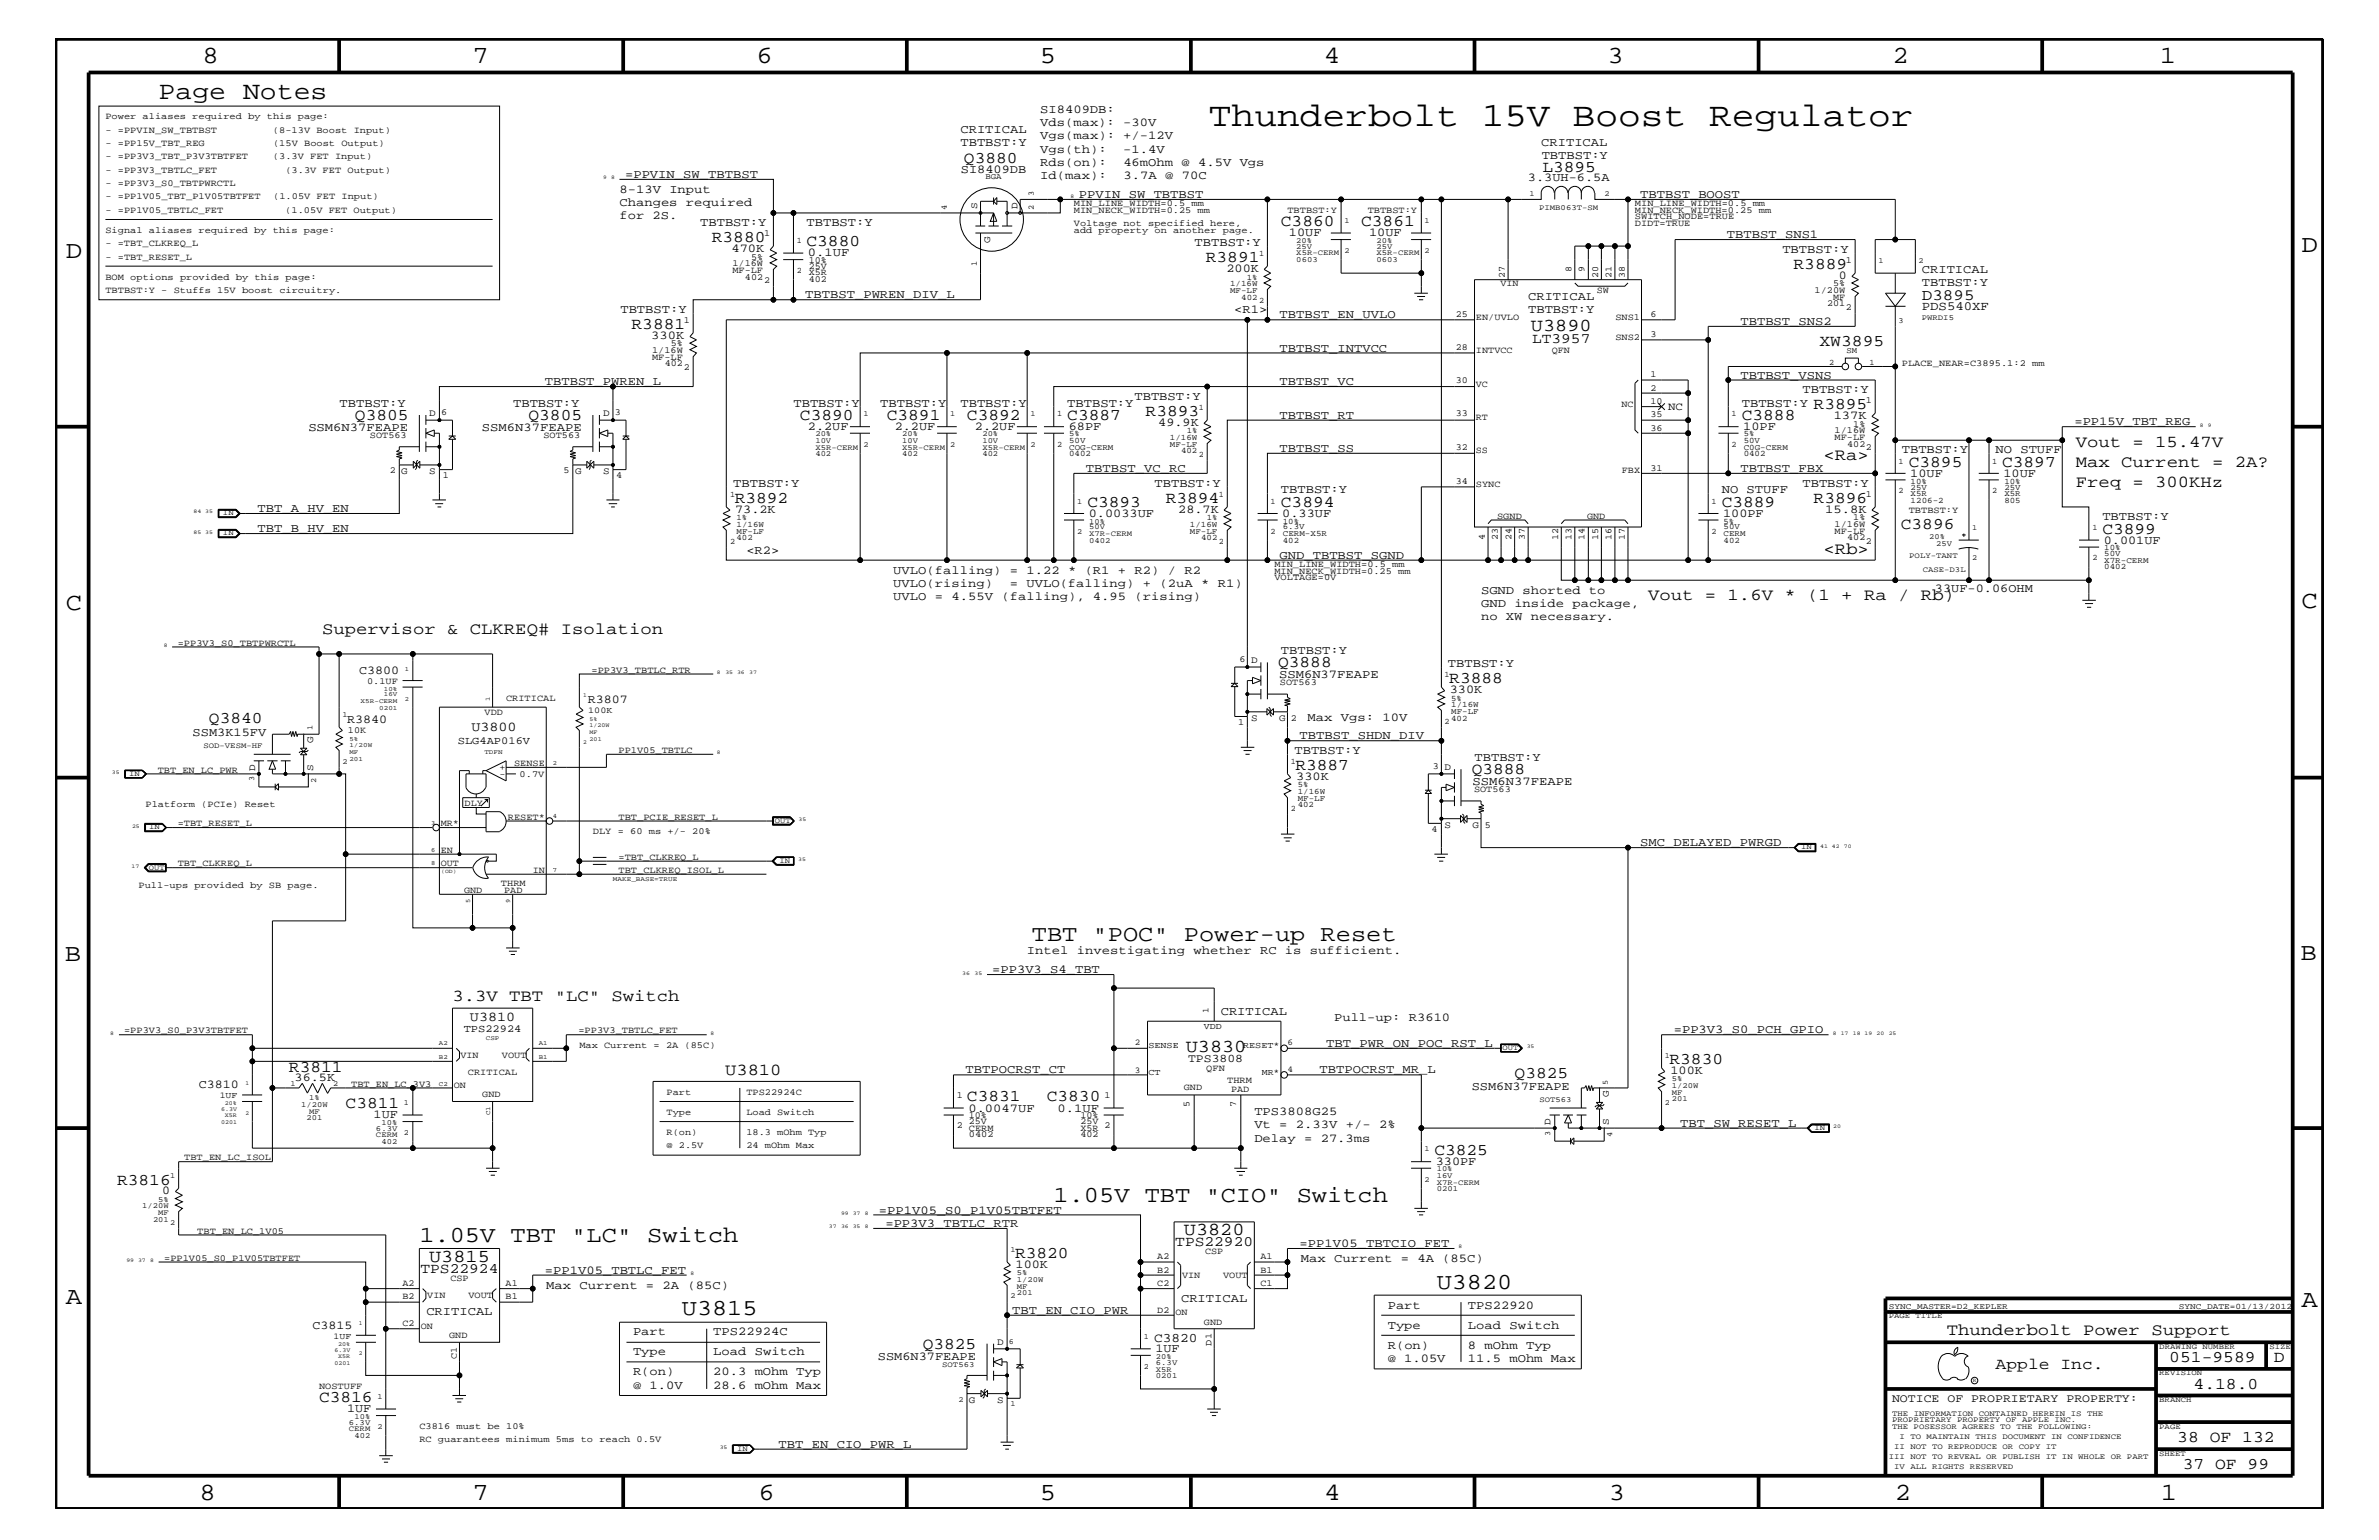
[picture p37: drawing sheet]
<svg xmlns="http://www.w3.org/2000/svg" width="432mm" height="279mm" viewBox="0 0 432 279" stroke-linecap="round" stroke-linejoin="round" font-family="sans-serif">
<defs><g id="words">
<text font-size="6.2" x="219.4" y="22.9">Thunderbolt 15V Boost Regulator</text>
<text font-size="4.6" x="28.8" y="18">Page Notes</text>
<g font-size="4.5">
<text x="36.7" y="11.5">8</text>
<text x="85.8" y="11.5">7</text>
<text x="137.3" y="11.5">6</text>
<text x="188.7" y="11.5">5</text>
<text x="240.3" y="11.5">4</text>
<text x="291.8" y="11.5">3</text>
<text x="343.5" y="11.5">2</text>
<text x="392" y="11.5">1</text>
<text x="11.9" y="46.8">D</text>
<text x="417.7" y="45.7">D</text>
<text x="11.9" y="110.6">C</text>
<text x="417.7" y="110.3">C</text>
<text x="11.8" y="174.3">B</text>
<text x="417.6" y="174.2">B</text>
<text x="11.9" y="236.7">A</text>
<text x="417.7" y="237.1">A</text>
<text x="36.2" y="272.1">8</text>
<text x="85.8" y="272.1">7</text>
<text x="137.7" y="272.1">6</text>
<text x="188.7" y="272.1">5</text>
<text x="240.4" y="272.1">4</text>
<text x="292" y="272.1">3</text>
<text x="343.9" y="272.1">2</text>
<text x="392.2" y="272.1">1</text>
</g>
<g font-size="4.1">
<text x="187.3" y="170.7">TBT &quot;POC&quot; Power-up Reset</text>
<text x="191.2" y="218">1.05V TBT &quot;CIO&quot; Switch</text>
<text x="76.1" y="225.3">1.05V TBT &quot;LC&quot; Switch</text>
<text x="260.8" y="233.8">U3820</text>
<text x="123.8" y="238.6">U3815</text>
</g>
<g font-size="3.3">
<text x="277.9" y="60">U3890</text>
<text x="215.2" y="190.8">U3830</text>
<text x="214.9" y="224.1">U3820</text>
<text x="77.9" y="229">U3815</text>
</g>
<g font-size="3">
<text x="175" y="29.5">Q3880</text>
<text x="280" y="31.2">L3895</text>
<text x="232.5" y="41">C3860</text>
<text x="247.1" y="41">C3861</text>
<text x="129.2" y="44">R3880</text>
<text x="146.4" y="44.6">C3880</text>
<text x="218.9" y="47.6">R3891</text>
<text x="325.5" y="48.8">R3889</text>
<text x="114.6" y="59.7">R3881</text>
<text x="330.2" y="62.8">XW3895</text>
<text x="64.4" y="76.2">Q3805</text>
<text x="95.9" y="76.2">Q3805</text>
<text x="145.2" y="76.2">C3890</text>
<text x="161" y="76.2">C3891</text>
<text x="175.5" y="76.2">C3892</text>
<text x="193.7" y="76.2">C3887</text>
<text x="207.9" y="75.5">R3893</text>
<text x="316.1" y="76.2">C3888</text>
<text x="329.2" y="74.3">R3895</text>
<text x="331" y="83.5">&lt;Ra&gt;</text>
<text x="376.8" y="81.1">Vout = 15.47V</text>
<text x="346.5" y="84.7">C3895</text>
<text x="363.4" y="84.7">C3897</text>
<text x="376.8" y="84.7">Max Current = 2A?</text>
<text x="376.8" y="88.3">Freq = 300KHz</text>
<text x="133.3" y="91.2">R3892</text>
<text x="197.4" y="92">C3893</text>
<text x="211.6" y="91.2">R3894</text>
<text x="232.5" y="92">C3894</text>
<text x="312.5" y="92">C3889</text>
<text x="329.2" y="91.2">R3896</text>
<text x="345" y="96">C3896</text>
<text x="331" y="100.4">&lt;Rb&gt;</text>
<text x="381.6" y="96.8">C3899</text>
<text x="299.1" y="108.9">Vout = 1.6V * (1 + Ra / Rb)</text>
<text x="58.5" y="115">Supervisor &amp; CLKREQ# Isolation</text>
<text x="232" y="121">Q3888</text>
<text x="263.1" y="124">R3888</text>
<text x="37.9" y="131.3">Q3840</text>
<text x="235.1" y="139.7">R3887</text>
<text x="267.1" y="140.4">Q3888</text>
<text x="82.1" y="181.6">3.3V TBT &quot;LC&quot; Switch</text>
<text x="52.5" y="194.4">R3811</text>
<text x="131.6" y="195">U3810</text>
<text x="274.9" y="195.5">Q3825</text>
<text x="303" y="193.1">R3830</text>
<text x="62.7" y="201">C3811</text>
<text x="175.5" y="199.8">C3831</text>
<text x="190" y="199.8">C3830</text>
<text x="260.3" y="209.6">C3825</text>
<text x="21.3" y="214.9">R3816</text>
<text x="184.2" y="228.2">R3820</text>
<text x="167.5" y="244.7">Q3825</text>
<text x="353.4" y="242.3">Thunderbolt Power Support</text>
<text x="362.2" y="248.4">Apple Inc.</text>
<text x="393.7" y="247.1">051-9589</text>
<text x="398.1" y="252">4.18.0</text>
<text x="412.7" y="247.1">D</text>
<text x="57.9" y="254.4">C3816</text>
<text x="395.2" y="261.6">38 OF 132</text>
<text x="396.2" y="266.6">37 OF 99</text>
</g>
<text font-size="2.9" x="348.8" y="54.4">D3895</text>
<g font-size="2.6">
<text x="278.1" y="62.3">LT3957</text>
<text x="213.3" y="226">TPS22920</text>
<text x="76.3" y="230.9">TPS22924</text>
</g>
<g font-size="2.5">
<text x="85.6" y="132.7">U3800</text>
<text x="85.3" y="185.3">U3810</text>
</g>
<text font-size="2.4" x="209.5" y="243.5">C3820</text>
<text font-size="2.3" x="348.8" y="56.3">PDS540XF</text>
<g font-size="2.2">
<text x="188.8" y="22.9">Vds(max): -30V</text>
<text x="188.8" y="20.4">SI8409DB:</text>
<text x="174.3" y="26.5">TBTBST:Y</text>
<text x="174.3" y="24.1">CRITICAL</text>
<text x="188.8" y="25.3">Vgs(max): +/-12V</text>
<text x="188.8" y="27.7">Vgs(th):</text>
<text x="203.9" y="27.7">-1.4V</text>
<text x="279.7" y="26.5">CRITICAL</text>
<text x="279.8" y="28.9">TBTBST:Y</text>
<text x="112.4" y="35">8-13V Input</text>
<text x="113.5" y="32.3">=PPVIN_SW_TBTBST</text>
<text x="174.4" y="31.4">SI8409DB</text>
<text x="188.8" y="32.5">Id(max):</text>
<text x="188.8" y="30.2">Rds(on):</text>
<text x="195.8" y="35.9">PPVIN_SW_TBTBST</text>
<text x="203.9" y="30.2">46mOhm @ 4.5V Vgs</text>
<text x="203.9" y="32.5">3.7A @ 70C</text>
<text x="277.3" y="32.9">3.3UH-6.5A</text>
<text x="297.7" y="35.9">TBTBST_BOOST</text>
<text x="112.4" y="37.4">Changes required</text>
<text x="112.4" y="39.8">for 2S.</text>
<text x="127.1" y="41">TBTBST:Y</text>
<text x="146.4" y="41">TBTBST:Y</text>
<text x="132.8" y="45.7">470K</text>
<text x="146.6" y="46.5">0.1UF</text>
<text x="216.8" y="44.6">TBTBST:Y</text>
<text x="233.9" y="42.9">10UF</text>
<text x="248.5" y="42.9">10UF</text>
<text x="313.4" y="43.2">TBTBST_SNS1</text>
<text x="323.5" y="45.9">TBTBST:Y</text>
<text x="222.6" y="49.4">200K</text>
<text x="333.8" y="50.7">0</text>
<text x="348.8" y="51.9">TBTBST:Y</text>
<text x="348.8" y="49.6">CRITICAL</text>
<text x="112.6" y="56.8">TBTBST:Y</text>
<text x="146.1" y="54.1">TBTBST_PWREN_DIV_L</text>
<text x="224" y="56.8">&lt;R1&gt;</text>
<text x="232.2" y="57.8">TBTBST_EN_UVLO</text>
<text x="277.4" y="54.4">CRITICAL</text>
<text x="277.4" y="56.8">TBTBST:Y</text>
<text x="315.9" y="59">TBTBST_SNS2</text>
<text x="118.2" y="61.5">330K</text>
<text x="232.2" y="63.9">TBTBST_INTVCC</text>
<text x="98.9" y="69.9">TBTBST_PWREN_L</text>
<text x="232.2" y="69.9">TBTBST_VC</text>
<text x="315.9" y="68.7">TBTBST_VSNS</text>
<text x="327.2" y="71.3">TBTBST:Y</text>
<text x="61.6" y="73.8">TBTBST:Y</text>
<text x="93.1" y="73.8">TBTBST:Y</text>
<text x="144" y="73.8">TBTBST:Y</text>
<text x="159.8" y="73.8">TBTBST:Y</text>
<text x="174.3" y="73.8">TBTBST:Y</text>
<text x="193.7" y="73.8">TBTBST:Y</text>
<text x="205.9" y="72.6">TBTBST:Y</text>
<text x="210.2" y="77.3">49.9K</text>
<text x="232.2" y="76">TBTBST_RT</text>
<text x="316.1" y="73.8">TBTBST:Y</text>
<text x="332.8" y="76.1">137K</text>
<text x="376.5" y="77.2">=PP15V_TBT_REG</text>
<text x="56" y="78.2">SSM6N37FEAPE</text>
<text x="87.5" y="78.2">SSM6N37FEAPE</text>
<text x="146.6" y="78">2.2UF</text>
<text x="162.4" y="78">2.2UF</text>
<text x="177" y="78">2.2UF</text>
<text x="194" y="78">68PF</text>
<text x="232.2" y="82">TBTBST_SS</text>
<text x="316.4" y="78">10PF</text>
<text x="345.2" y="82.2">TBTBST:Y</text>
<text x="362.2" y="82.2">NO STUFF</text>
<text x="133.1" y="88.3">TBTBST:Y</text>
<text x="197.1" y="85.6">TBTBST_VC_RC</text>
<text x="209.5" y="88.3">TBTBST:Y</text>
<text x="232.5" y="89.5">TBTBST:Y</text>
<text x="312.5" y="89.5">NO STUFF</text>
<text x="315.9" y="85.6">TBTBST_FBX</text>
<text x="327.2" y="88.3">TBTBST:Y</text>
<text x="346.7" y="86.5">10UF</text>
<text x="363.6" y="86.5">10UF</text>
<text x="46.7" y="92.9">TBT_A_HV_EN</text>
<text x="133.4" y="93.1">73.2K</text>
<text x="197.6" y="93.8">0.0033UF</text>
<text x="213.9" y="93.1">28.7K</text>
<text x="232.7" y="93.8">0.33UF</text>
<text x="312.8" y="93.8">100PF</text>
<text x="331.3" y="93.1">15.8K</text>
<text x="381.6" y="94.3">TBTBST:Y</text>
<text x="46.7" y="96.5">TBT_B_HV_EN</text>
<text x="135.5" y="100.4">&lt;R2&gt;</text>
<text x="232.2" y="101.4">GND_TBTBST_SGND</text>
<text x="381.8" y="98.7">0.001UF</text>
<text x="162.1" y="106.5">UVLO(rising)</text>
<text x="162.1" y="104.1">UVLO(falling) = 1.22 * (R1 + R2) / R2</text>
<text x="183.3" y="106.5">= UVLO(falling) + (2uA * R1)</text>
<text x="268.8" y="107.7">SGND shorted to</text>
<text x="351.2" y="107.4">33UF-0.06OHM</text>
<text x="162.1" y="108.9">UVLO = 4.55V (falling), 4.95 (rising)</text>
<text x="268.8" y="112.6">no XW necessary.</text>
<text x="268.8" y="110.2">GND inside package,</text>
<text x="232.5" y="118.6">TBTBST:Y</text>
<text x="65.2" y="122.3">C3800</text>
<text x="232.2" y="123">SSM6N37FEAPE</text>
<text x="262.8" y="121">TBTBST:Y</text>
<text x="263.1" y="125.8">330K</text>
<text x="63" y="131.3">R3840</text>
<text x="106.7" y="127.6">R3807</text>
<text x="237.3" y="130.8">Max Vgs: 10V</text>
<text x="35" y="133.5">SSM3K15FV</text>
<text x="234.9" y="136.8">TBTBST:Y</text>
<text x="235.9" y="134.1">TBTBST_SHDN_DIV</text>
<text x="235.3" y="141.5">330K</text>
<text x="267.3" y="142.4">SSM6N37FEAPE</text>
<text x="267.6" y="138">TBTBST:Y</text>
<text x="297.7" y="153.5">SMC_DELAYED_PWRGD</text>
<text x="186.4" y="173.2">Intel investigating whether RC is sufficient.</text>
<text x="180.1" y="176.6">=PP3V3_S4_TBT</text>
<text x="221.6" y="184.1">CRITICAL</text>
<text x="242.1" y="185.3">Pull-up: R3610</text>
<text x="240.7" y="189.9">TBT_PWR_ON_POC_RST_L</text>
<text x="303.8" y="187.5">=PP3V3_S0_PCH_GPIO</text>
<text x="36.1" y="197.4">C3810</text>
<text x="53.5" y="196.1">36.5K</text>
<text x="175.3" y="194.8">TBTPOCRST_CT</text>
<text x="239.5" y="194.8">TBTPOCRST_MR_L</text>
<text x="267.1" y="197.8">SSM6N37FEAPE</text>
<text x="303.2" y="194.8">100K</text>
<text x="67.8" y="202.9">1UF</text>
<text x="175.8" y="201.7">0.0047UF</text>
<text x="191.9" y="201.7">0.1UF</text>
<text x="227.7" y="202.3">TPS3808G25</text>
<text x="227.7" y="207.1">Delay = 27.3ms</text>
<text x="227.7" y="204.7">Vt = 2.33V +/- 2%</text>
<text x="305" y="204.4">TBT_SW_RESET_L</text>
<text x="260.6" y="211.4">330PF</text>
<text x="29.5" y="216.7">0</text>
<text x="159.5" y="220.2">=PP1V05_S0_P1V05TBTFET</text>
<text x="160.7" y="222.6">=PP3V3_TBTLC_RTR</text>
<text x="235.9" y="226.3">=PP1V05_TBTCIO_FET</text>
<text x="98.9" y="231.1">=PP1V05_TBTLC_FET</text>
<text x="99.1" y="233.8">Max Current = 2A (85C)</text>
<text x="184.3" y="230.1">100K</text>
<text x="236.1" y="229">Max Current = 4A (85C)</text>
<text x="77.4" y="238.6">CRITICAL</text>
<text x="183.7" y="238.4">TBT_EN_CIO_PWR</text>
<text x="214.4" y="236.2">CRITICAL</text>
<text x="251.9" y="237.4">Part</text>
<text x="266.4" y="237.4">TPS22920</text>
<text x="56.7" y="241.1">C3815</text>
<text x="114.9" y="242.3">Part</text>
<text x="114.9" y="245.9">Type</text>
<text x="129.5" y="245.9">Load Switch</text>
<text x="129.5" y="242.3">TPS22924C</text>
<text x="209.7" y="245.3">1UF</text>
<text x="251.9" y="241.1">Type</text>
<text x="251.9" y="244.7">R(on)</text>
<text x="266.4" y="241.1">Load Switch</text>
<text x="266.4" y="244.7">8 mOhm Typ</text>
<text x="114.9" y="249.5">R(on)</text>
<text x="114.9" y="252">@ 1.0V</text>
<text x="129.5" y="249.5">20.3 mOhm Typ</text>
<text x="129.5" y="252">28.6 mOhm Max</text>
<text x="159.3" y="246.7">SSM6N37FEAPE</text>
<text x="251.9" y="247.1">@ 1.05V</text>
<text x="266.4" y="247.1">11.5 mOhm Max</text>
<text x="63" y="256.2">1UF</text>
<text x="141.3" y="262.7">TBT_EN_CIO_PWR_L</text>
</g>
<g font-size="2.1">
<text x="215.6" y="192.7">TPS3808</text>
<text x="343.4" y="254.4">NOTICE OF PROPRIETARY PROPERTY:</text>
</g>
<text font-size="2" x="302.8" y="74.4">NC</text>
<g font-size="1.9">
<text x="83.1" y="135">SLG4AP016V</text>
<text x="84.2" y="187.2">TPS22924</text>
</g>
<g font-size="1.8">
<text x="177.4" y="38" transform="rotate(-90 177.4 38)">S</text>
<text x="184.7" y="38" transform="rotate(-90 184.7 38)">D</text>
<text x="179.7" y="44.1" transform="rotate(-90 179.7 44.1)">G</text>
<text x="77.9" y="75.5">D</text>
<text x="109.5" y="75.5">D</text>
<text x="72.8" y="86">G</text>
<text x="77.9" y="86">S</text>
<text x="104.4" y="86">G</text>
<text x="109.5" y="86">S</text>
<text x="227.1" y="120.3">D</text>
<text x="227.1" y="130.8">S</text>
<text x="232.2" y="130.8">G</text>
<text x="56.8" y="134.7" transform="rotate(-90 56.8 134.7)">G</text>
<text x="46.3" y="139.8" transform="rotate(-90 46.3 139.8)">D</text>
<text x="56.8" y="139.8" transform="rotate(-90 56.8 139.8)">S</text>
<text x="262.2" y="139.7">D</text>
<text x="262.2" y="150.2">S</text>
<text x="267.3" y="150.2">G</text>
<text x="292" y="199" transform="rotate(-90 292 199)">G</text>
<text x="281.4" y="204.1" transform="rotate(-90 281.4 204.1)">D</text>
<text x="292" y="204.1" transform="rotate(-90 292 204.1)">S</text>
<text x="181" y="244">D</text>
<text x="175.9" y="254.5">G</text>
<text x="181" y="254.5">S</text>
</g>
<g font-size="1.7">
<text x="19.1" y="21.6">Power aliases required by this page:</text>
<text x="19.1" y="28.9">- =PP3V3_TBT_P3V3TBTFET</text>
<text x="19.1" y="24.1">- =PPVIN_SW_TBTBST</text>
<text x="19.1" y="26.5">- =PP15V_TBT_REG</text>
<text x="49.5" y="28.9">(3.3V FET Input)</text>
<text x="49.5" y="24.1">(8-13V Boost Input)</text>
<text x="49.6" y="26.5">(15V Boost Output)</text>
<text x="19.1" y="33.7">- =PP3V3_S0_TBTPWRCTL</text>
<text x="19.1" y="31.4">- =PP3V3_TBTLC_FET</text>
<text x="51.8" y="31.4">(3.3V FET Output)</text>
<text x="19.1" y="38.6">- =PP1V05_TBTLC_FET</text>
<text x="19.1" y="36.2">- =PP1V05_TBT_P1V05TBTFET</text>
<text x="49.6" y="36.2">(1.05V FET Input)</text>
<text x="51.8" y="38.6">(1.05V FET Output)</text>
<text x="194.9" y="41">Voltage not specified here,</text>
<text x="194.9" y="37.4">MIN_LINE_WIDTH=0.5 mm</text>
<text x="194.9" y="38.6">MIN_NECK_WIDTH=0.25 mm</text>
<text x="233.7" y="38.6">TBTBST:Y</text>
<text x="248.2" y="38.6">TBTBST:Y</text>
<text x="296.8" y="39.8">SWITCH_NODE=TRUE</text>
<text x="296.8" y="38.6">MIN_NECK_WIDTH=0.25 mm</text>
<text x="296.8" y="41">DIDT=TRUE</text>
<text x="296.8" y="37.4">MIN_LINE_WIDTH=0.5 mm</text>
<text x="19.1" y="47.1">- =TBT_RESET_L</text>
<text x="19.1" y="44.6">- =TBT_CLKREQ_L</text>
<text x="19.1" y="42.3">Signal aliases required by this page:</text>
<text x="136.3" y="47.1">5%</text>
<text x="138.7" y="42.9">1</text>
<text x="146.8" y="47.7">10%</text>
<text x="194.9" y="42.3">add property on another page.</text>
<text x="335" y="47.7">1</text>
<text x="19.1" y="50.7">BOM options provided by this page:</text>
<text x="19.1" y="53.2">TBTBST:Y - Stuffs 15V boost circuitry.</text>
<text x="132.9" y="49.6">MF-LF</text>
<text x="132.9" y="48.3">1/16W</text>
<text x="135.2" y="50.7">402</text>
<text x="138.7" y="51.3">2</text>
<text x="146.8" y="51.3">402</text>
<text x="146.8" y="50">X5R</text>
<text x="146.8" y="48.8">25V</text>
<text x="272.3" y="51.9">VIN</text>
<text x="273.1" y="50.4" transform="rotate(-90 273.1 50.4)">27</text>
<text x="285.2" y="49.3" transform="rotate(-90 285.2 49.3)">8</text>
<text x="287.6" y="49.3" transform="rotate(-90 287.6 49.3)">9</text>
<text x="289.8" y="53.2">SW</text>
<text x="290.1" y="50.4" transform="rotate(-90 290.1 50.4)">20</text>
<text x="292.5" y="50.4" transform="rotate(-90 292.5 50.4)">21</text>
<text x="294.9" y="50.4" transform="rotate(-90 294.9 50.4)">38</text>
<text x="329.4" y="53.2">1/20W</text>
<text x="332.7" y="51.9">5%</text>
<text x="124.1" y="58.6">1</text>
<text x="264.2" y="57.4">25</text>
<text x="267.9" y="58">EN/UVLO</text>
<text x="293.2" y="58">SNS1</text>
<text x="299.6" y="57.5">6</text>
<text x="331.6" y="55.6">201</text>
<text x="332.7" y="54.4">MF</text>
<text x="335" y="56.2">2</text>
<text x="118.4" y="65.3">MF-LF</text>
<text x="118.4" y="64">1/16W</text>
<text x="121.8" y="62.9">5%</text>
<text x="264.2" y="63.4">28</text>
<text x="267.9" y="64">INTVCC</text>
<text x="281.6" y="64">QFN</text>
<text x="293.2" y="61.7">SNS2</text>
<text x="299.6" y="61.2">3</text>
<text x="120.6" y="66.5">402</text>
<text x="124.1" y="67.1">2</text>
<text x="264.2" y="69.5">30</text>
<text x="267.9" y="70.1">VC</text>
<text x="299.6" y="68.4">1</text>
<text x="299.6" y="70.9">2</text>
<text x="345.2" y="66.5">PLACE_NEAR=C3895.1:2 mm</text>
<text x="80.1" y="75.4">6</text>
<text x="111.6" y="75.4">3</text>
<text x="264.2" y="75.6">33</text>
<text x="267.9" y="76.2">RT</text>
<text x="294.3" y="73.8">NC</text>
<text x="299.6" y="73.3">10</text>
<text x="299.6" y="75.7">35</text>
<text x="336.4" y="77.4">1%</text>
<text x="338.7" y="73.2">1</text>
<text x="67.1" y="79.4">SOT563</text>
<text x="98.6" y="79.4">SOT563</text>
<text x="264.2" y="81.6">32</text>
<text x="267.9" y="82.2">SS</text>
<text x="299.6" y="78.2">36</text>
<text x="333" y="79.9">MF-LF</text>
<text x="333" y="78.6">1/16W</text>
<text x="335.3" y="81.1">402</text>
<text x="338.7" y="81.6">2</text>
<text x="70.8" y="85.9">2</text>
<text x="80.3" y="86.6">1</text>
<text x="102.3" y="85.9">5</text>
<text x="111.8" y="86.6">4</text>
<text x="264.2" y="87.7">34</text>
<text x="267.9" y="88.3">SYNC</text>
<text x="294.4" y="85.9">FBX</text>
<text x="299.6" y="85.4">31</text>
<text x="271.7" y="94.2">SGND</text>
<text x="288.1" y="94.2">GND</text>
<text x="333" y="95.6">1/16W</text>
<text x="336.4" y="94.3">1%</text>
<text x="338.7" y="90.1">1</text>
<text x="346.5" y="93.2">TBTBST:Y</text>
<text x="269.5" y="98" transform="rotate(-90 269.5 98)">4</text>
<text x="271.9" y="98" transform="rotate(-90 271.9 98)">23</text>
<text x="274.3" y="98" transform="rotate(-90 274.3 98)">24</text>
<text x="276.8" y="98" transform="rotate(-90 276.8 98)">37</text>
<text x="282.8" y="98" transform="rotate(-90 282.8 98)">12</text>
<text x="285.2" y="98" transform="rotate(-90 285.2 98)">13</text>
<text x="287.6" y="98" transform="rotate(-90 287.6 98)">14</text>
<text x="290.1" y="98" transform="rotate(-90 290.1 98)">15</text>
<text x="292.5" y="98" transform="rotate(-90 292.5 98)">16</text>
<text x="294.9" y="98" transform="rotate(-90 294.9 98)">17</text>
<text x="333" y="96.8">MF-LF</text>
<text x="335.3" y="98">402</text>
<text x="338.7" y="98.7">2</text>
<text x="231.3" y="105.3">VOLTAGE=0V</text>
<text x="231.3" y="102.9">MIN_LINE_WIDTH=0.5 mm</text>
<text x="231.3" y="104.1">MIN_NECK_WIDTH=0.25 mm</text>
<text x="32.3" y="117.2">=PP3V3_S0_TBTPWRCTL</text>
<text x="66.6" y="124.1">0.1UF</text>
<text x="107.4" y="122">=PP3V3_TBTLC_RTR</text>
<text x="225" y="120.2">6</text>
<text x="232.3" y="124.3">SOT563</text>
<text x="88" y="129.7">VDD</text>
<text x="91.9" y="127.1">CRITICAL</text>
<text x="224.7" y="131.5">1</text>
<text x="234.3" y="130.8">2</text>
<text x="63.2" y="133">10K</text>
<text x="112.3" y="136.6">PP1V05_TBTLC</text>
<text x="28.6" y="140.2">TBT_EN_LC_PWR</text>
<text x="90.7" y="139.6">+</text>
<text x="90.7" y="140.9">-</text>
<text x="93.3" y="139">SENSE</text>
<text x="94.3" y="140.9">0.7V</text>
<text x="260.1" y="139.6">3</text>
<text x="267.5" y="143.7">SOT563</text>
<text x="26.4" y="146.5">Platform (PCIe) Reset</text>
<text x="32.3" y="149.9">=TBT_RESET_L</text>
<text x="80" y="149.9">MR*</text>
<text x="84.3" y="146.2">DLY</text>
<text x="92.2" y="148.7">RESET*</text>
<text x="112.3" y="148.7">TBT_PCIE_RESET_L</text>
<text x="80" y="154.7">EN</text>
<text x="107.6" y="151.3">DLY = 60 ms +/- 20%</text>
<text x="112.3" y="156">=TBT_CLKREQ_L</text>
<text x="259.8" y="150.9">4</text>
<text x="269.5" y="150.1">5</text>
<text x="25.1" y="161.1">Pull-ups provided by SB page.</text>
<text x="32.3" y="157.2">TBT_CLKREQ_L</text>
<text x="80" y="157.2">OUT</text>
<text x="84.2" y="162">GND</text>
<text x="90.9" y="160.8">THRM</text>
<text x="91.5" y="162">PAD</text>
<text x="96.7" y="158.4">IN</text>
<text x="112.3" y="158.4">TBT_CLKREQ_ISOL_L</text>
<text x="22.5" y="187.5">=PP3V3_S0_P3V3TBTFET</text>
<text x="83.6" y="191.9">VIN</text>
<text x="91.1" y="191.9">VOUT</text>
<text x="105" y="187.5">=PP3V3_TBTLC_FET</text>
<text x="105.2" y="190.2">Max Current = 2A (85C)</text>
<text x="63.8" y="197.2">TBT_EN_LC_3V3</text>
<text x="82.4" y="197.4">ON</text>
<text x="84.9" y="195">CRITICAL</text>
<text x="214.9" y="197.8">GND</text>
<text x="218.9" y="194.3">QFN</text>
<text x="222.8" y="196.5">THRM</text>
<text x="87.5" y="199.1">GND</text>
<text x="121" y="202.3">Type</text>
<text x="121" y="198.7">Part</text>
<text x="135.5" y="198.7">TPS22924C</text>
<text x="135.5" y="202.3">Load Switch</text>
<text x="173.7" y="199.2">1</text>
<text x="175.9" y="204">25V</text>
<text x="175.9" y="202.9">10%</text>
<text x="196.1" y="204">25V</text>
<text x="196.1" y="202.9">10%</text>
<text x="200.5" y="199.2">1</text>
<text x="215.9" y="200.9" transform="rotate(-90 215.9 200.9)">5</text>
<text x="223.4" y="198.1">PAD</text>
<text x="224.4" y="200.9" transform="rotate(-90 224.4 200.9)">7</text>
<text x="121" y="208.3">@ 2.5V</text>
<text x="121" y="205.9">R(on)</text>
<text x="135.5" y="205.9">18.3 mOhm Typ</text>
<text x="135.5" y="208.3">24 mOhm Max</text>
<text x="173.7" y="204.7">2</text>
<text x="175.9" y="205.2">CERM</text>
<text x="175.9" y="206.4">0402</text>
<text x="196.1" y="205.2">X5R</text>
<text x="196.1" y="206.4">402</text>
<text x="200.5" y="204.7">2</text>
<text x="33.4" y="210.5">TBT_EN_LC_ISOL</text>
<text x="35.8" y="223.9">TBT_EN_LC_1V05</text>
<text x="218.7" y="227.5">CSP</text>
<text x="29.8" y="228.7">=PP1V05_S0_P1V05TBTFET</text>
<text x="73.1" y="233.3">A2</text>
<text x="81.7" y="232.4">CSP</text>
<text x="91.8" y="233.3">A1</text>
<text x="210.1" y="228.5">A2</text>
<text x="210.1" y="230.9">B2</text>
<text x="210.1" y="233.3">C2</text>
<text x="214.5" y="231.8">VIN</text>
<text x="222" y="231.8">VOUT</text>
<text x="228.8" y="228.5">A1</text>
<text x="228.8" y="230.9">B1</text>
<text x="228.8" y="233.3">C1</text>
<text x="73.1" y="235.7">B2</text>
<text x="77.6" y="235.5">VIN</text>
<text x="85" y="235.5">VOUT</text>
<text x="91.8" y="235.7">B1</text>
<text x="210.1" y="238.2">D2</text>
<text x="213.4" y="238.6">ON</text>
<text x="73.1" y="240.6">C2</text>
<text x="76.4" y="241.1">ON</text>
<text x="81.5" y="242.8">GND</text>
<text x="218.5" y="240.3">GND</text>
<text x="219.9" y="244.1" transform="rotate(-90 219.9 244.1)">D1</text>
<text x="57.9" y="252">NOSTUFF</text>
<text x="82.9" y="246.5" transform="rotate(-90 82.9 246.5)">C1</text>
<text x="76.1" y="259.3">C3816 must be 10%</text>
<text x="76.1" y="261.6">RC guarantees minimum 5ms to reach 0.5V</text>
</g>
<g font-size="1.6">
<text x="106.8" y="129.4">100K</text>
<text x="219.4" y="183.8" transform="rotate(-90 219.4 183.8)">1</text>
<text x="206" y="189.7">2</text>
<text x="208.4" y="190.2">SENSE</text>
<text x="218.5" y="186.7">VDD</text>
<text x="225.6" y="190.2">RESET*</text>
<text x="233.7" y="189.7">6</text>
<text x="206" y="194.7">3</text>
<text x="208.4" y="195">CT</text>
<text x="229" y="195">MR*</text>
<text x="233.7" y="194.5">4</text>
<text x="39.9" y="199.2">1UF</text>
<text x="60.5" y="242.9">1UF</text>
</g>
<g font-size="1.5">
<text x="178.9" y="32.5">BGA</text>
<text x="187.6" y="35.6" transform="rotate(-90 187.6 35.6)">3</text>
<text x="171.9" y="38" transform="rotate(-90 171.9 38)">4</text>
<text x="187.6" y="38" transform="rotate(-90 187.6 38)">2</text>
<text x="144.6" y="44.1">1</text>
<text x="228.5" y="46.5">1</text>
<text x="144.6" y="49.6">2</text>
<text x="177.3" y="48.3" transform="rotate(-90 177.3 48.3)">1</text>
<text x="223.3" y="53.2">MF-LF</text>
<text x="223.3" y="51.9">1/16W</text>
<text x="226.3" y="50.7">1%</text>
<text x="225.3" y="54.4">402</text>
<text x="228.5" y="55">2</text>
<text x="335.2" y="64">SM</text>
<text x="332" y="66.2">2</text>
<text x="339.3" y="66.2">1</text>
<text x="191.9" y="75.6">1</text>
<text x="217.6" y="74.4">1</text>
<text x="314.3" y="75.6">1</text>
<text x="191.9" y="81.1">2</text>
<text x="194.1" y="79.2">5%</text>
<text x="194.1" y="82.7">0402</text>
<text x="194.1" y="81.6">COG-CERM</text>
<text x="194.1" y="80.3">50V</text>
<text x="212.3" y="79.9">1/16W</text>
<text x="212.3" y="81.1">MF-LF</text>
<text x="214.4" y="82.2">402</text>
<text x="215.4" y="78.6">1%</text>
<text x="217.6" y="82.8">2</text>
<text x="314.3" y="81.1">2</text>
<text x="316.5" y="79.2">5%</text>
<text x="316.5" y="80.3">50V</text>
<text x="316.5" y="82.7">0402</text>
<text x="316.5" y="81.6">C0G-CERM</text>
<text x="344.6" y="84.1">1</text>
<text x="344.6" y="89.5">2</text>
<text x="346.8" y="88.8">25V</text>
<text x="346.8" y="87.7">10%</text>
<text x="361.6" y="84.1">1</text>
<text x="361.6" y="89.5">2</text>
<text x="363.8" y="88.8">25V</text>
<text x="363.8" y="87.7">10%</text>
<text x="132.5" y="90.1">1</text>
<text x="133.7" y="94.3">1%</text>
<text x="133.7" y="95.6">1/16W</text>
<text x="216" y="95.6">1/16W</text>
<text x="219" y="94.3">1%</text>
<text x="221.2" y="90.1">1</text>
<text x="230.6" y="91.4">1</text>
<text x="232.8" y="95">10%</text>
<text x="310.6" y="91.4">1</text>
<text x="312.8" y="95">5%</text>
<text x="346.8" y="90">X5R</text>
<text x="346.8" y="91.2">1206-2</text>
<text x="363.8" y="91.2">805</text>
<text x="363.8" y="90">X5R</text>
<text x="132.5" y="98.7">2</text>
<text x="133.7" y="98">402</text>
<text x="133.7" y="96.8">MF-LF</text>
<text x="216" y="96.8">MF-LF</text>
<text x="218" y="98">402</text>
<text x="221.2" y="98.7">2</text>
<text x="230.6" y="96.8">2</text>
<text x="232.8" y="97.3">CERM-X5R</text>
<text x="232.8" y="96">6.3V</text>
<text x="232.8" y="98.5">402</text>
<text x="310.6" y="96.8">2</text>
<text x="312.8" y="97.3">CERM</text>
<text x="312.8" y="96">50V</text>
<text x="312.8" y="98.5">402</text>
<text x="379.8" y="96.2">1</text>
<text x="379.8" y="101.6">2</text>
<text x="381.9" y="101">50V</text>
<text x="381.9" y="99.9">10%</text>
<text x="381.9" y="102.1">X7R-CERM</text>
<text x="381.9" y="103.3">0402</text>
<text x="262.2" y="122.9">1</text>
<text x="262.2" y="131.3">2</text>
<text x="263.4" y="127.1">5%</text>
<text x="263.4" y="130.8">402</text>
<text x="263.4" y="128.3">1/16W</text>
<text x="263.4" y="129.6">MF-LF</text>
<text x="234.3" y="138.6">1</text>
<text x="235.5" y="142.9">5%</text>
<text x="234.3" y="147.1">2</text>
<text x="235.5" y="146.5">402</text>
<text x="235.5" y="144">1/16W</text>
<text x="235.5" y="145.3">MF-LF</text>
<text x="342.8" y="237.4">SYNC_MASTER=D2_KEPLER</text>
<text x="395.5" y="237.4">SYNC_DATE=01/13/2012</text>
</g>
<g font-size="1.4">
<text x="277.6" y="35.6">1</text>
<text x="291.3" y="35.6">2</text>
<text x="244" y="40.4">1</text>
<text x="258.6" y="40.4">1</text>
<text x="279.4" y="38.1">PIMB063T-SM</text>
<text x="235.3" y="46.3">X5R-CERM</text>
<text x="235.3" y="47.6">0603</text>
<text x="235.3" y="44.1">20%</text>
<text x="235.3" y="45.2">25V</text>
<text x="244" y="45.9">2</text>
<text x="249.9" y="44.1">20%</text>
<text x="249.9" y="46.3">X5R-CERM</text>
<text x="249.9" y="47.6">0603</text>
<text x="249.9" y="45.2">25V</text>
<text x="258.6" y="45.9">2</text>
<text x="341" y="47.7">1</text>
<text x="348.2" y="47.7">2</text>
<text x="344.6" y="58.6">3</text>
<text x="348.8" y="58">PWRDI5</text>
<text x="156.7" y="75.6">1</text>
<text x="172.5" y="75.6">1</text>
<text x="187" y="75.6">1</text>
<text x="148" y="82.7">402</text>
<text x="148" y="80.3">10V</text>
<text x="148" y="79.2">20%</text>
<text x="148" y="81.6">X5R-CERM</text>
<text x="156.7" y="81.1">2</text>
<text x="163.7" y="80.3">10V</text>
<text x="163.7" y="82.7">402</text>
<text x="163.7" y="79.2">20%</text>
<text x="163.7" y="81.6">X5R-CERM</text>
<text x="172.5" y="81.1">2</text>
<text x="178.3" y="82.7">402</text>
<text x="178.3" y="81.6">X5R-CERM</text>
<text x="178.3" y="80.3">10V</text>
<text x="178.3" y="79.2">20%</text>
<text x="187" y="81.1">2</text>
<text x="40.5" y="93.5">IN</text>
<text x="195.5" y="91.4">1</text>
<text x="197.7" y="95">10%</text>
<text x="40.5" y="97.1">IN</text>
<text x="195.5" y="96.8">2</text>
<text x="197.7" y="96">50V</text>
<text x="197.7" y="97.3">X7R-CERM</text>
<text x="197.7" y="98.5">0402</text>
<text x="346.5" y="101.3">POLY-TANT</text>
<text x="350.2" y="97.7">20%</text>
<text x="351.5" y="99">25V</text>
<text x="358" y="96.2">1</text>
<text x="358" y="101.6">2</text>
<text x="349" y="103.7">CASE-D3L</text>
<text x="62.1" y="130.2">1</text>
<text x="36.9" y="135.7">SOD-VESM-HF</text>
<text x="56.7" y="132.5" transform="rotate(-90 56.7 132.5)">1</text>
<text x="23.5" y="140.8">IN</text>
<text x="46.1" y="141.8" transform="rotate(-90 46.1 141.8)">3</text>
<text x="57.4" y="142" transform="rotate(-90 57.4 142)">2</text>
<text x="62.1" y="138.6">2</text>
<text x="140.6" y="149.3">OUT</text>
<text x="27.1" y="150.5">IN</text>
<text x="326.9" y="154.1">IN</text>
<text x="27" y="157.8">OUT</text>
<text x="141.5" y="156.6">IN</text>
<text x="272.7" y="190.5">OUT</text>
<text x="302.2" y="192">1</text>
<text x="52.7" y="197">1</text>
<text x="60.5" y="197">2</text>
<text x="291.8" y="196.8" transform="rotate(-90 291.8 196.8)">5</text>
<text x="303.4" y="196.2">5%</text>
<text x="303.4" y="197.4">1/20W</text>
<text x="54.7" y="200.9">1/20W</text>
<text x="55.6" y="203.2">201</text>
<text x="56.1" y="202">MF</text>
<text x="56.1" y="199.6">1%</text>
<text x="73.3" y="200.4">1</text>
<text x="279.4" y="200">SOT563</text>
<text x="302.2" y="200.4">2</text>
<text x="303.4" y="198.7">MF</text>
<text x="303.4" y="199.8">201</text>
<text x="68.2" y="205.2">6.3V</text>
<text x="68.2" y="206.4">CERM</text>
<text x="69.3" y="204.1">10%</text>
<text x="69.3" y="207.6">402</text>
<text x="73.3" y="205.9">2</text>
<text x="258.6" y="208.9">1</text>
<text x="281.3" y="206" transform="rotate(-90 281.3 206)">3</text>
<text x="292.6" y="206.3" transform="rotate(-90 292.6 206.3)">4</text>
<text x="329.4" y="205.1">IN</text>
<text x="30.9" y="213.8">1</text>
<text x="258.6" y="214.4">2</text>
<text x="260.8" y="213.6">16V</text>
<text x="260.8" y="214.9">X7R-CERM</text>
<text x="260.8" y="212.5">10%</text>
<text x="25.8" y="219.2">1/20W</text>
<text x="27.8" y="221.7">201</text>
<text x="28.7" y="220.4">MF</text>
<text x="28.7" y="218">5%</text>
<text x="260.8" y="216.1">0201</text>
<text x="30.9" y="222.3">2</text>
<text x="183.4" y="227.1">1</text>
<text x="184.6" y="231.3">5%</text>
<text x="184.6" y="232.6">1/20W</text>
<text x="184.6" y="233.8">MF</text>
<text x="183.4" y="235.6">2</text>
<text x="184.6" y="235">201</text>
<text x="342.8" y="239.2">PAGE TITLE</text>
<text x="183.1" y="243.9">6</text>
<text x="207.6" y="242.9">1</text>
<text x="391.9" y="244.7">DRAWING NUMBER</text>
<text x="411.9" y="244.7">SIZE</text>
<text x="171" y="248">SOT563</text>
<text x="207.6" y="248.4">2</text>
<text x="209.8" y="247.6">6.3V</text>
<text x="209.8" y="250">0201</text>
<text x="209.8" y="248.9">X5R</text>
<text x="209.8" y="246.5">20%</text>
<text x="391.9" y="249.5">REVISION</text>
<text x="64.3" y="257.4">10%</text>
<text x="68.5" y="253.8">1</text>
<text x="174" y="254.4">2</text>
<text x="183.4" y="255.1">1</text>
<text x="343.4" y="256.8">THE INFORMATION CONTAINED HEREIN IS THE</text>
<text x="391.9" y="254.4">BRANCH</text>
<text x="63.3" y="258.5">6.3V</text>
<text x="63.3" y="259.7">CERM</text>
<text x="64.3" y="261">402</text>
<text x="68.5" y="259.3">2</text>
<text x="133.8" y="263.3">IN</text>
<text x="343.4" y="258">PROPRIETARY PROPERTY OF APPLE INC.</text>
<text x="343.4" y="259.3">THE POSESSOR AGREES TO THE FOLLOWING:</text>
<text x="343.8" y="262.9">II NOT TO REPRODUCE OR COPY IT</text>
<text x="344.8" y="261.1">I TO MAINTAIN THIS DOCUMENT IN CONFIDENCE</text>
<text x="391.9" y="259.3">PAGE</text>
<text x="342.8" y="264.7">III NOT TO REVEAL OR PUBLISH IT IN WHOLE OR PART</text>
<text x="343.8" y="266.6">IV ALL RIGHTS RESERVED</text>
<text x="391.9" y="264.1">SHEET</text>
</g>
<g font-size="1.2">
<text x="69.7" y="125.3">10%</text>
<text x="73.5" y="121.7">1</text>
<text x="65.4" y="127.6">X5R-CERM</text>
<text x="68.8" y="128.8">0201</text>
<text x="69.7" y="126.4">16V</text>
<text x="73.5" y="127.1">2</text>
<text x="88.9" y="127.1" transform="rotate(-90 88.9 127.1)">1</text>
<text x="63.4" y="134.4">5%</text>
<text x="63.4" y="135.6">1/20W</text>
<text x="63.4" y="136.8">MF</text>
<text x="87.9" y="136.8">TDFN</text>
<text x="63.4" y="138">201</text>
<text x="100.3" y="138.7">2</text>
<text x="78.2" y="149.6">3</text>
<text x="100.3" y="148.4">4</text>
<text x="78.2" y="154.5">6</text>
<text x="78.2" y="156.9">8</text>
<text x="100.3" y="158.2">7</text>
<text x="111.3" y="159.9">MAKE_BASE=TRUE</text>
<text x="85.3" y="163.8" transform="rotate(-90 85.3 163.8)">5</text>
<text x="92.6" y="163.8" transform="rotate(-90 92.6 163.8)">9</text>
<text x="79.7" y="189.7">A2</text>
<text x="88.2" y="188.7">CSP</text>
<text x="97.8" y="189.7">A1</text>
<text x="79.7" y="197">C2</text>
<text x="79.7" y="192.1">B2</text>
<text x="97.8" y="192.1">B1</text>
<text x="89" y="202.3" transform="rotate(-90 89 202.3)">C1</text>
</g>
<g font-size="1.1">
<text x="105.8" y="126.5">1</text>
<text x="107" y="130.8">5%</text>
<text x="107" y="131.9">1/20W</text>
<text x="105.8" y="135">2</text>
<text x="107" y="133.2">MF</text>
<text x="107" y="134.4">201</text>
<text x="44.5" y="196.8">1</text>
<text x="40.1" y="201.5">6.3V</text>
<text x="40.1" y="204">0201</text>
<text x="40.8" y="200.4">20%</text>
<text x="40.8" y="202.7">X5R</text>
<text x="44.5" y="202.3">2</text>
<text x="60.7" y="245.2">6.3V</text>
<text x="61.4" y="244.1">20%</text>
<text x="65.1" y="240.5">1</text>
<text x="65.1" y="245.9">2</text>
<text x="60.7" y="247.6">0201</text>
<text x="61.4" y="246.4">X5R</text>
</g>
<g font-size="1">
<text x="109.5" y="32.5">9</text>
<text x="110.9" y="32.5">8</text>
<text x="194.3" y="35.9">8</text>
<text x="399.3" y="77.4">8</text>
<text x="400.7" y="77.4">9</text>
<text x="35.1" y="93.2">84 35</text>
<text x="35.1" y="96.8">85 35</text>
<text x="29.7" y="117.4">8</text>
<text x="130.1" y="122.3">8</text>
<text x="131.7" y="122.3">35 36</text>
<text x="136" y="122.3">37</text>
<text x="130.1" y="136.8">8</text>
<text x="20.3" y="140.4">35</text>
<text x="144.9" y="149">35</text>
<text x="24" y="150.1">25</text>
<text x="330.4" y="153.8">41 42</text>
<text x="334.7" y="153.8">70</text>
<text x="23.9" y="157.4">17</text>
<text x="80.1" y="158.4">(OD)</text>
<text x="144.9" y="156.2">35</text>
<text x="174.7" y="176.8">36</text>
<text x="176.9" y="176.8">35</text>
<text x="20" y="187.7">8</text>
<text x="128.9" y="187.7">8</text>
<text x="277.1" y="190.2">35</text>
<text x="332.7" y="187.7">8</text>
<text x="334.1" y="187.7">17</text>
<text x="336.3" y="187.7">18 19</text>
<text x="340.6" y="187.7">20</text>
<text x="342.8" y="187.7">25</text>
<text x="332.7" y="204.7">20</text>
<text x="152.7" y="220.4">99 37</text>
<text x="157" y="220.4">8</text>
<text x="150.5" y="222.9">37</text>
<text x="152.7" y="222.9">36 35</text>
<text x="157" y="222.9">8</text>
<text x="264.8" y="226.5">8</text>
<text x="22.9" y="229">99 37</text>
<text x="27.3" y="229">8</text>
<text x="125.3" y="231.3">8</text>
<text x="358.1" y="250.7">R</text>
<text x="130.6" y="262.9">35</text>
</g>
</g></defs>
<g fill="none" stroke="#000" stroke-width=".18">
<path d="M17.9 19.2h72.8v35.2h-72.8zM19.1 39.8h70.3M112.4 32.5h28v6.1h3.6M140.4 38.6v6l-.6 .7 1.2 .6-1.2 .6 1.2 .6-1.2 .6 1.2 .6-.6 .6v5.5h-14.6v6l-.6 .7 1.2 .6-1.2 .6 1.2 .6-1.2 .5 1.2 .6-.6 .7v5.4h-46v6.1M180.3 38.6l.6 1.6h-1.2zM180.3 38.6h-36.3v7.3M180.3 35.8v1.3M180.3 38.6v2.4M180.3 36.5h-2.3v4.5M180.9 35.8v1.3l-.6-.6zM180.9 36.5h1.9v4.5M182.8 38.6h9.6v-2.4h-7.2v2.4"/>
<path d="M192.4 36.2h51M230 36.2v12.1l-.6 .6 1.2 .7-1.2 .6 1.2 .5-1.2 .6 1.2 .6-.6 .6v5.5h37.6M258 36.2h-14.6v6.1M261.6 36.2v88.5l.6 .6-1.3 .6 1.3 .6-1.3 .6 1.3 .6-1.3 .6 .7 .6v11.5M261.6 36.2h-3.6v6.1M273.7 36.2v14.5M282.1 35a1.19 1.19 0 0 0-1.2-1.2 1.19 1.19 0 0 0-1.2 1.2v1.2h-18.1M284.6 35a1.19 1.19 0 0 0-1.2-1.2 1.19 1.19 0 0 0-1.2 1.2v1.2M287 35a1.19 1.19 0 0 0-1.2-1.2 1.19 1.19 0 0 0-1.2 1.2v1.2M287 35a1.19 1.19 0 0 1 1.2-1.2 1.19 1.19 0 0 1 1.2 1.2M287 35v1.2M289.5 35v1.2h6v8.4"/>
<path d="M295.5 36.2h48.5v7.3M19.1 48.3h70.3M140.4 54.4h3.6M142.2 47.1h3.6M142.2 45.9h3.6M177 42.3h6.7M177 41h1.8M178 42.3v12.1h-34v-7.3M179.4 41h1.9M181.9 41h1.8M226.4 58v63M230 58h-98.2v34l.7 .6-1.3 .6 1.3 .6-1.3 .5 1.3 .7-1.3 .6 .6 .6v5.4h24.3v-23"/>
<path d="M241.6 43.5h3.6M241.6 42.3h3.6M243.4 43.5v6.1h14.6M256.1 43.5h3.7M256.1 42.3h3.7M256.7 53.2h2.5M257.2 53.8h1.5M257.6 54.4h.7M258 43.5v9.7M267.6 50.7h30.3v44.9h-30.3zM285.8 51.3l.6 .6h8.5l.6-.6M285.8 50.7v-6.1h2.5v6.1"/>
<path d="M288.3 44.6h2.4v6.1M290.7 44.6h2.4v6.1M293.1 44.6h2.4M295.5 44.6v6.1M297.9 58h6.1v-14.5h32.7v6.1l-.6 .6 1.2 .5-1.2 .6 1.2 .6-1.2 .6 1.2 .7-.6 .6v5.4h-26.7v2.5M340.4 43.5h7.2v6.1h-7.2zM342.2 53.2h3.7l-1.9 2.4zM342.2 55.6h3.7M344 49.6v3.6M344 55.6v30.3M76.1 75.3v6.7M77.3 76.2h4.8v2.9"/>
<path d="M77.3 75.3v1.8M77.3 77.7v1.8M77.3 78.6l1.5-.6v1.2zM78.8 78.6h1v12.1M81.4 79.7l.7-.6 .6 .6zM81.4 79.1h1.3M82.1 79.7v5.5h-2.3M107.6 75.3v6.7M108.8 76.2h4.8v2.9M108.8 75.3v1.8M108.8 77.7v1.8M108.8 78.6l1.5-.6v1.2z"/>
<path d="M110.3 78.6h1v12.1M111.3 70.1v6.1M113 79.1h1.2M113.6 79.1l.6 .6h-1.2zM113.6 79.7v5.5h-2.3M154.3 78.6h3.6M154.3 77.4h3.6M156.1 77.4v-13.4h15.8v13.4M170.1 78.6h3.6M170.1 77.4h3.6M171.9 78.6v23h-15.8M171.9 64h95.7"/>
<path d="M184.6 78.6h3.6M184.6 77.4h3.6M186.4 78.6v23h-14.5M186.4 64v13.4M189.5 78.6h3.6M189.5 77.4h3.6M191.3 78.6v23M219.1 70.1v6.1l-.6 .6 1.3 .6-1.3 .6 1.3 .6-1.3 .6 1.3 .7-.7 .6v5.4h-24.2v7.3M267.6 76.2h-44.8v15.8l-.6 .6 1.2 .6-1.2 .6 1.2 .5-1.2 .7 1.2 .6-.6 .6v5.4h-27.9M267.6 70.1h-76.3v7.3M297.3 68.9l-.5 .6v8.5l.5 .6M297.9 61.7h12.1v31.5"/>
<path d="M297.9 78.6h8.5M297.9 76.2h8.5M297.9 73.8h3.7M297.9 71.3h8.5M297.9 68.9h8.5v9.7M301 73.2l1.2 1.2M302.2 73.2l-1.2 1.2M311.9 78.6h3.7M311.9 77.4h3.7M313.7 68.9h26.7v6.1l-.6 .6 1.2 .6-1.2 .6 1.2 .6-1.2 .6 1.2 .6-.6 .6v12.8l-.6 .6 1.2 .6-1.2 .6 1.2 .5-1.2 .7 1.2 .6-.6 .6v5.4h-34v-23M313.7 78.6v7.3h-15.8M334.3 66.5h-20.6v10.9"/>
<path d="M334.9 65.9v-.9h2.4v.9M338 66.5h6M344 79.9h13.4v18.1M357.4 79.9h3.6v6M374.3 79.9v12.1h4.8v6M398.5 77.4h-24.2v2.5h-13.3M39.6 92.4h3.2l.8 .8-.8 .7h-3.2zM39.6 96h3.2l.8 .8-.8 .8h-3.2zM39.6 92.5h3.2l.7 .7-.7 .6h-3.2M39.6 96.1h3.2l.7 .7-.7 .7h-3.2M39.7 92.5v1.3M39.7 96.1v1.4"/>
<path d="M39.7 92.6h3.1l.5 .6M39.7 96.2h3.1l.5 .6M42.8 92.5l.6 .7-.6 .6M42.8 96.1l.6 .7-.6 .7M43.3 93.2l-.5 .6h-3.1M43.3 96.8l-.5 .6h-3.1M72.5 84.4h2.5M75 83.7v1.2l1.2-1.2v1.2zM75.9 83.5l-.3 .2v1.2l-.2 .3M76.1 81.1h-3.6v.5l-.5 .3 1 .3-1 .2 1 .3-1 .1 1 .3-.5 .2v9.9h-29.2M76.2 84.4h3.6M77.3 81.1h2.5"/>
<path d="M77.3 80.1v1.9M78.5 90.7h2.4M79 91.4h1.4M79.4 92h.7M104 84.4h2.5M106.5 83.7v1.2l1.3-1.2v1.2zM107.4 83.5l-.3 .2v1.2l-.2 .3M107.6 81.1h-3.6v.5l-.5 .3 1 .3-1 .2 1 .3-1 .1 1 .3-.5 .2v13.5h-60.7M107.8 84.4h3.5M108.8 80.1v1.9M108.8 81.1h2.5M110.1 90.7h2.3"/>
<path d="M110.5 91.4h1.5M110.9 92h.7M193.1 93.2h3.7M193.1 94.3h3.7M194.9 94.3v7.3M228.3 93.2h3.6M228.3 94.3h3.6M230 94.3v7.3M267.6 82.2h-37.6v11M267.6 88.3h-9.6v13.3M270.1 95l.6-.7h6.1l.6 .7M270.1 95.6v6h2.4"/>
<path d="M272.5 95.6v6h2.4M274.9 95.6v6h2.5M277.4 95.6v6h29M283.4 95.6v9.7h2.4M283.4 95l.6-.7h10.9l.6 .7M285.8 95.6v9.7h2.5M288.3 95.6v9.7h2.4M290.7 95.6v9.7h2.4M293.1 95.6v9.7h2.4M295.5 95.6v9.7h48.5M308.3 93.2h3.6M308.3 94.3h3.6"/>
<path d="M310 94.3v7.3M313.7 85.9h26.7M342.2 85.9h3.7M342.2 87.1h3.7M344 87.1v18.2h13.4M355.5 99.6a5.7 5.7 0 0 1 3.6 0M355.5 98h3.7M356.1 97.1h.7M356.4 96.8v.6M357.4 99.3v6h21.7M359.2 85.9h3.6M359.2 87.1h3.6"/>
<path d="M361 87.1v18.2M377.4 98h3.6M377.4 99.3h3.6M379.1 99.3v9.6M31.2 117.4h26.7v1.2M61.6 118.6h-3.7v14.6h-3.9l-.1 .4-.2-.9-.3 .9-.2-.9-.3 .9-.2-.9-.2 .5h-3.1v3.6M74.9 118.6h-13.3v13.3l.5 .6-1.1 .7 1.1 .6-1.1 .6 1.1 .6-1.1 .6 .6 .6v4.2h-12.2v-.8M186.4 101.6h8.5M222.8 101.6h47.3M378 108.9h2.4M378.5 109.5h1.4M378.8 110.2h.8"/>
<path d="M22.6 139.7h3.2l.8 .7-.8 .8h-3.2zM22.7 139.8h3.1M22.7 139.7v1.5M22.8 139.8v1.3M25.8 139.8l.7 .6-.7 .7M25.8 139.8l.6 .6M46.1 136.8h6.6M46.1 138h1.8M47 138v4.8h3M48.5 138h1.9M49.4 138l.6 1.6h-1.1zM51 138h1.7"/>
<path d="M51.8 138v2.4M54.5 135.7h1.2l-1.2 1.2h1.2zM55.1 136.9v3.5M55.2 133.1l-.1 2.6M56 136.1l-.3 .2h-1.2l-.2 .3M73.1 124.7h3.6M73.1 123.5h3.6M74.9 124.7v43.6h18.1M74.9 123.5v-4.9h14.5v9.7M79.8 128.3h19.3v33.9h-19.3zM88.2 139.8l3.7-1.8v3.7l-3.7-1.9h-.6v.6M129.5 122.3h-24.3v6l.6 .6-1.2 .7 1.2 .6-1.2 .6 1.2 .5-1.2 .6 .6 .6v23.7"/>
<path d="M129.5 136.8h-19.4v2.4h-18.2M223.4 124.6l.7-.6 .6 .6zM223.4 124h1.3M224.1 124.6v5.4h2.3M225.2 135.6h2.5M225.7 136.2h1.5M226.1 136.8h.7M226.4 125.9h2.5M226.4 129.1h3.6M227.3 123.5h-.9v12.1M227.3 122.9l1.6 .6-1.6 .6zM228.9 121h-4.8v3"/>
<path d="M228.9 120.2v1.7M228.9 122.5v1.9M228.9 125v1.9M230 128.6v1.1l1.1-1.1v1.1zM230 125.9h3.7v.6l.5 .3-1 .2 1 .2-1 .3 1 .2-1 .3h.5v12.4l.6 .7-1.2 .6 1.2 .6-1.2 .6 1.2 .6-1.2 .5 .6 .7v6.6M230 120.2v6.7M230.3 128.3l.2 .3v1.1l.3 .3M231.1 129.1h2.6M233.7 134.4h27.9M264 139.6v1.7M265.2 139.6v6.6M22.7 141.1h3.1"/>
<path d="M26.2 157.4l.7-.7h3.2v1.5h-3.2zM26.2 149.4h3.3l.7 .7-.7 .8h-3.3zM26.3 149.5h3.2l.6 .6-.6 .7h-3.2zM26.4 140.4l-.6 .7M26.4 149.5h3.1l.6 .6-.6 .6h-3.1zM26.4 140.4h20.6M27 156.7l-.7 .7 .7 .7M30.1 156.8h-3.1l-.6 .6 .6 .6h3.1M30.1 156.7v1.4M30.1 157.4h55.7M30.1 150.1h48.4M30.1 156.7h-3.2l-.7 .7 .7 .7h3.2"/>
<path d="M50 142.2v1.2M50.5 142.2v1.2l-.5-.6zM56 140.3v2.5h-5.5M61.6 140.4h1.1v14.6h27.4v1.2h-1.4M62.7 155v12.1h-13.3v30.3h4.9l.6-.9 .9 1.8 .9-1.8 1 1.8 .8-1.8 .9 1.8M79.8 150.1h8.4M84 144.7h4.8v1.8h-4.8zM85.2 140.4v-.6h-1.8v15.2M86.4 146.5v1.2h1.8M86.4 144v.7M88 145.1h.5l-1.2 1.1M88.2 142.9a1.95 1.95 0 0 1-1.8 1.1 1.95 1.95 0 0 1-1.8-1.1v-2.5h3.6v2.5"/>
<path d="M88.5 145.1v.5M88.7 155.5a2.78 2.78 0 0 0-2.9 1.9 2.45 2.45 0 0 0 2.9 1.9 2.96 2.96 0 0 1 0-3.8M90.6 150.8a1.95 1.95 0 0 0 1.3-1.8 1.95 1.95 0 0 0-1.3-1.8l-2.4 .1v3.6h2.5M91.9 149h7.2M91.9 140.4h1.7M100.3 149h40.1M105.2 156.2v2.4h-17M105.2 156.2h35.2M105.2 158.6h33.9M107.6 156.8h2.5M107.6 155.6h2.5M140.1 156.2l.8-.7h3.2v1.5h-3.2z"/>
<path d="M140.2 148.2h3.2l.8 .8-.8 .7h-3.2zM140.3 149.5h3.1M140.3 148.2v1.4h3.1l.7-.6M140.3 148.3h3.1l.7 .7M140.4 149.5v-1.1h3l.6 .6-.6 .5M140.9 155.5l-.7 .7 .7 .7h3.2M141 155.6l-.6 .6 .6 .6M141 155.6h3v1.2h-3M141 155.6l-.7 .6 .7 .6M143.4 148.2l.7 .8M144.1 149l-.7 .5M232.5 151.3h2.5"/>
<path d="M233 152h1.4M233.3 152.6h.8M258.7 143.4h1.1M259.2 143.4l.6 .6h-1.1zM259.2 144v5.4h2.4M260.4 155h2.4M260.9 155.6h1.4M261.2 156.2h.8M261.6 145.3h2.4M261.6 148.5h3.5M262.5 142.9h-.9v12.1M262.5 142.3l1.5 .6-1.5 .6z"/>
<path d="M264 140.4h-4.8v3M264 141.9v1.9M264 144.4v1.8M265.1 147.9v1.3l1.2-1.3v1.3zM265.2 145.3h3.6v.6l.5 .3-.9 .2 .9 .3-.9 .1 .9 .3-.9 .2 .4 .2v6.3h57M265.4 147.7l.3 .2v1.3l.2 .2M266.3 148.5h2.5M295.5 153.8v43.6h-6.3l-.1 .5-.2-.9-.3 .9-.2-.9-.3 .9-.2-.9-.3 .4h-.6v3.6M325.8 153.8l.7-.6h2.9v1.2h-2.9zM325.8 153.8l.6 .7M326.4 153h3.2v1.5h-3.2l-.8-.7zM326.4 153.1l-.7 .7 .7 .7"/>
<path d="M326.4 153.1h3.1v1.4h-3.1M326.4 153.1l-.6 .7M85.8 162.2v6.1M91.9 172h2.4M92.4 172.6h1.4M92.7 173.2h.8M93 162.2v9.8M179.2 176.8h23v2.5h18.2v6M202.2 179.3v10.9h6.1M21.6 187.7h24.2v2.5M43.9 199.8h3.7M43.9 198.7h3.7"/>
<path d="M45.8 192.6v6.1M45.8 199.8v8.5h29.1M49.4 197.4v13.4h-17v4.8l-.6 .6 1.3 .7-1.3 .6 1.3 .5-1.3 .6 1.3 .6-.7 .6v4.3h37.6v17h6.1M74.9 197.4v4.9M82.1 182.9h14.6v16.9h-14.6zM82.1 190.2h-36.3v2.4h36.3M82.1 197.4h-22.1l-.6 1M82.8 190.2l.6 .6v1.2l-.6 .6M89.4 199.8v12.1M96.1 190.2l-.6 .6v1.2l.6 .6M96.7 190.2h6.1M118.5 196.2h37.6v13.4h-37.6z"/>
<path d="M119.7 199.8h35.2M128.3 187.7h-25.5v4.9h-6.1M134.3 197.4v10.9M202.2 190.2v10.8M208.3 185.3h24.2v13.4h-24.2zM208.3 195h-35.2v6M216.7 198.7v9.6M225.2 198.7v13.2M233.7 195h24.3v9.7h24.2M233.7 190.2h38.8M275.5 189.5h-3v1.3h3M275.5 189.5l.7 .7-.7 .6"/>
<path d="M275.5 189.5l.6 .7-.6 .6M275.6 189.4h-3.2v1.5h3.2M275.6 189.4l.8 .8-.8 .7M275.6 189.4l.7 .8-.7 .7M290.4 197.3l-.1 2.7M331.9 187.7h-30.3v6l.6 .7-1.2 .6 1.2 .6-1.2 .6 1.2 .6-1.2 .6 .6 .7v6.6M73.1 202.3h3.6M73.1 203.5h3.6M74.9 203.5v4.8h14.5M88.2 211.9h2.5M88.7 212.5h1.5M89.1 213.2h.7"/>
<path d="M119.7 203.5h35.2M171.3 202.3h3.6M171.3 201h3.6M173.1 202.3v6h43.6M200.3 202.3h3.7M200.3 201h3.7M202.2 202.3v6M216.7 208.3h8.5M224 211.9h2.4M224.5 212.5h1.5M224.9 213.2h.7M256.1 211.9h3.7"/>
<path d="M256.1 210.8h3.7M256.7 219.2h2.5M257.2 219.8h1.5M258 204.7v6.1M258 211.9v7.3M281.3 202.3h1.8M281.3 201h6.7M282.2 202.3v4.7h2.9M283.7 202.3h1.8M284.6 203.7v1h43.7M284.6 202.3l.6 1.4h-1.2zM285.1 207l.6-.6v1.2z"/>
<path d="M285.1 206.4v1.2M286.2 202.3h1.8M287 202.3v2.4M289.7 200h1.2l-1.2 1.2h1.2zM290.3 201.2v3.5M291.2 200.3l-.3 .3h-1.2l-.2 .3M291.3 204.6l-.1 2.4h-5.5M328 204.7l.8-.8h3.3v1.5h-3.3zM328.8 204.1l-.5 .6 .5 .6M328.8 205.3h3.2M328.8 205.4l-.7-.7 .7-.7h3.2v1.4M328.8 204.1l-.6 .6 .6 .6"/>
<path d="M328.8 204.1h3.2M331.9 204.1v1.2M28.8 229h37.6v4.8h9.7M66.4 233.8v8.5M66.4 236.2h9.7M76.1 226.5h14.6v17h-14.6zM76.7 233.8l.6 .6v1.2l-.6 .6M90.1 233.8l-.7 .6v1.2l.7 .6M90.7 233.8h6M112.4 239.9h37.6v13.3h-37.6zM124.6 231.3h-27.9v4.9h-6M158.5 222.9h24.3v6.1l.6 .6-1.2 .6 1.2 .5-1.2 .6 1.2 .7-1.2 .6 .6 .6v11.5"/>
<path d="M158.5 220.4h48.5v8.6h6.1M182.8 238.6h30.3M207 231.3h6.1M207 229v4.8M213.1 233.8h-6.1v10.9M213.1 221.7h14.6v19.4h-14.6zM213.7 229l.6 .6v3.6l-.6 .6M227 229l-.6 .6v3.6l.6 .6M227.7 231.3h6M227.7 229h6M233.7 229v4.8h-6M249.4 235h37.6v13.4h-37.6z"/>
<path d="M250.7 238.6h35.1M257.6 220.4h.7M264 226.5h-30.3v2.5M265.2 236.2v10.9M64.6 243.5h3.6M64.6 242.3h3.6M66.4 243.5v6h17v3.7M68.2 255.6h3.7M68.2 256.8h3.7M70 241.1v14.5M70 256.8v7.3M82.1 253.2h2.5"/>
<path d="M82.6 253.8h1.5M83 254.4h.7M83.4 243.5v6M113.7 243.5h35.1M113.7 247.1h35.1M128.3 241.1v10.9M175.6 252.8h-.1h2.6M178.1 252.3v1.1l1.1-1.1v1.1zM178.9 252l-.3 .3v1.1l-.2 .3M179.2 249.5h-3.7v.6l-.5 .3 1 .2-1 .3 1 .2-1 .3 1 .2-.5 .1v11.2h-38.8M179.2 243.8v6.7M179.2 252.8h3.6"/>
<path d="M180.3 243.8v1.8M180.3 246.2v1.8M180.3 248.7v1.8M180.3 244.7h4.9v2.9M180.3 249.5h2.5M180.3 247.1l1.6-.6v1.3zM181.9 247.1h.9v14.5M184.5 248.2l.7-.6 .6 .6zM184.5 247.6h1.3M185.2 248.2v5.5h-2.4l.1-.1M205.2 245.9h3.7M205.2 244.7h3.7"/>
<path d="M207 245.9v6.1h13.4M219.1 255.6h2.5M219.6 256.2h1.5M220 256.8h.7M220.4 241.1v14.5M250.7 242.3h35.1M352.3 246.1a1.72 1.72 0 0 1 2.5 0 1.69 1.69 0 0 1 2.4 0M352.4 246a3.2 3.2 0 0 0 .4 4.3l.8 .1 .4-.2M354 250.2l.7-.3 .7 .3M355.2 250.2l.7 .2 .7-.2M355.3 244.4v.3a1.18 1.18 0 0 1-.6 1.1M355.4 244.4a.99 .99 0 0 0-.6 1.4"/>
<path d="M357.2 246a1.04 1.04 0 0 0-.7 1 1.04 1.04 0 0 0 .7 1M357.3 248l.1 .7a2.11 2.11 0 0 1-.6 1.5M68.8 264.1h2.5M69.3 264.7h1.5M69.7 265.3h.7M132.9 262.2h3.2l.8 .7-.8 .8h-3.2zM133 262.2h3.1M133 263.5h3.1M133 262.2v1.4h3.1l.7-.7M133.1 262.2v1.3M136.1 262.2l.7 .7M136.1 262.2l.6 .7"/>
<path d="M136.7 262.9l-.6 .6M136.8 262.9l-.7 .6M181.6 261.6h2.4M182 262.2h1.5M182.5 262.9h.6"/>
<circle cx="140.4" cy="38.6" r=".42"/>
<circle cx="144" cy="38.6" r=".42"/>
<circle cx="178" cy="38.6" r=".25"/>
<circle cx="180" cy="39.8" r="5.8"/>
<circle cx="182.8" cy="38.6" r=".25"/>
<circle cx="185.2" cy="38.6" r=".25"/>
<circle cx="192.4" cy="36.2" r=".42"/>
<circle cx="230" cy="36.2" r=".42"/>
<circle cx="243.4" cy="36.2" r=".42"/>
<circle cx="258" cy="36.2" r=".42"/>
<circle cx="261.6" cy="36.2" r=".42"/>
<circle cx="273.7" cy="36.2" r=".42"/>
<circle cx="295.5" cy="36.2" r=".42"/>
<circle cx="140.4" cy="54.4" r=".42"/>
<circle cx="144" cy="54.4" r=".42"/>
<circle cx="226.4" cy="58" r=".42"/>
<circle cx="230" cy="58" r=".42"/>
<circle cx="258" cy="49.6" r=".42"/>
<circle cx="288.3" cy="44.6" r=".42"/>
<circle cx="290.7" cy="44.6" r=".42"/>
<circle cx="293.1" cy="44.6" r=".42"/>
<circle cx="295.5" cy="44.6" r=".42"/>
<circle cx="344" cy="43.5" r=".42"/>
<circle cx="79.8" cy="76.2" r=".25"/>
<circle cx="111.3" cy="70.1" r=".42"/>
<circle cx="111.3" cy="76.2" r=".25"/>
<circle cx="171.9" cy="64" r=".42"/>
<circle cx="186.4" cy="64" r=".42"/>
<circle cx="219.1" cy="70.1" r=".42"/>
<circle cx="306.4" cy="76.2" r=".42"/>
<circle cx="306.4" cy="78.6" r=".42"/>
<circle cx="306.4" cy="71.3" r=".42"/>
<circle cx="310" cy="61.7" r=".42"/>
<circle cx="313.7" cy="68.9" r=".42"/>
<circle cx="334.9" cy="66.5" r=".59"/>
<circle cx="337.3" cy="66.5" r=".59"/>
<circle cx="344" cy="66.5" r=".42"/>
<circle cx="344" cy="79.9" r=".42"/>
<circle cx="357.4" cy="79.9" r=".42"/>
<circle cx="361" cy="79.9" r=".42"/>
<circle cx="374.3" cy="79.9" r=".42"/>
<circle cx="79.8" cy="81.1" r=".25"/>
<circle cx="79.8" cy="84.4" r=".25"/>
<circle cx="111.3" cy="81.1" r=".25"/>
<circle cx="111.3" cy="84.4" r=".25"/>
<circle cx="313.7" cy="85.9" r=".42"/>
<circle cx="340.4" cy="85.9" r=".42"/>
<circle cx="57.9" cy="118.6" r=".42"/>
<circle cx="61.6" cy="118.6" r=".42"/>
<circle cx="74.9" cy="118.6" r=".42"/>
<circle cx="156.1" cy="101.6" r=".42"/>
<circle cx="171.9" cy="101.6" r=".42"/>
<circle cx="186.4" cy="101.6" r=".42"/>
<circle cx="191.3" cy="101.6" r=".42"/>
<circle cx="194.9" cy="101.6" r=".42"/>
<circle cx="222.8" cy="101.6" r=".42"/>
<circle cx="230" cy="101.6" r=".42"/>
<circle cx="258" cy="101.6" r=".42"/>
<circle cx="270.1" cy="101.6" r=".42"/>
<circle cx="272.5" cy="101.6" r=".42"/>
<circle cx="274.9" cy="101.6" r=".42"/>
<circle cx="277.4" cy="101.6" r=".42"/>
<circle cx="285.8" cy="105.3" r=".42"/>
<circle cx="288.3" cy="105.3" r=".42"/>
<circle cx="290.7" cy="105.3" r=".42"/>
<circle cx="293.1" cy="105.3" r=".42"/>
<circle cx="295.5" cy="105.3" r=".42"/>
<circle cx="306.4" cy="101.6" r=".42"/>
<circle cx="310" cy="101.6" r=".42"/>
<circle cx="344" cy="105.3" r=".42"/>
<circle cx="357.4" cy="105.3" r=".42"/>
<circle cx="361" cy="105.3" r=".42"/>
<circle cx="379.1" cy="105.3" r=".42"/>
<circle cx="226.4" cy="125.9" r=".25"/>
<circle cx="226.4" cy="129.1" r=".25"/>
<circle cx="226.4" cy="121" r=".25"/>
<circle cx="233.7" cy="134.4" r=".42"/>
<circle cx="261.6" cy="134.4" r=".42"/>
<circle cx="47" cy="140.4" r=".25"/>
<circle cx="51.8" cy="140.4" r=".25"/>
<circle cx="55.1" cy="140.4" r=".25"/>
<circle cx="61.6" cy="140.4" r=".42"/>
<circle cx="62.7" cy="155" r=".42"/>
<circle cx="79.2" cy="150.1" r=".59"/>
<circle cx="83.4" cy="155" r=".25"/>
<circle cx="88.5" cy="156.2" r=".17"/>
<circle cx="99.7" cy="149" r=".59"/>
<circle cx="105.2" cy="156.2" r=".42"/>
<circle cx="105.2" cy="158.6" r=".42"/>
<circle cx="261.6" cy="148.5" r=".25"/>
<circle cx="261.6" cy="145.3" r=".25"/>
<circle cx="261.6" cy="140.4" r=".25"/>
<circle cx="295.5" cy="153.8" r=".42"/>
<circle cx="85.8" cy="168.3" r=".42"/>
<circle cx="93" cy="168.3" r=".42"/>
<circle cx="202.2" cy="179.3" r=".42"/>
<circle cx="45.8" cy="192.6" r=".42"/>
<circle cx="45.8" cy="190.2" r=".42"/>
<circle cx="49.4" cy="197.4" r=".42"/>
<circle cx="74.9" cy="197.4" r=".42"/>
<circle cx="102.8" cy="190.2" r=".42"/>
<circle cx="202.2" cy="190.2" r=".42"/>
<circle cx="233.1" cy="190.2" r=".59"/>
<circle cx="233.1" cy="195" r=".59"/>
<circle cx="74.9" cy="208.3" r=".42"/>
<circle cx="89.4" cy="208.3" r=".42"/>
<circle cx="202.2" cy="208.3" r=".42"/>
<circle cx="216.7" cy="208.3" r=".42"/>
<circle cx="225.2" cy="208.3" r=".42"/>
<circle cx="258" cy="204.7" r=".42"/>
<circle cx="282.2" cy="204.7" r=".25"/>
<circle cx="287" cy="204.7" r=".25"/>
<circle cx="290.3" cy="204.7" r=".25"/>
<circle cx="301.6" cy="204.7" r=".42"/>
<circle cx="66.4" cy="233.8" r=".42"/>
<circle cx="66.4" cy="236.2" r=".42"/>
<circle cx="96.7" cy="233.8" r=".42"/>
<circle cx="182.8" cy="238.6" r=".42"/>
<circle cx="207" cy="229" r=".42"/>
<circle cx="207" cy="233.8" r=".42"/>
<circle cx="207" cy="231.3" r=".42"/>
<circle cx="233.7" cy="229" r=".42"/>
<circle cx="233.7" cy="231.3" r=".42"/>
<circle cx="70" cy="241.1" r=".42"/>
<circle cx="83.4" cy="249.5" r=".42"/>
<circle cx="182.8" cy="244.7" r=".25"/>
<circle cx="182.8" cy="252.8" r=".25"/>
<circle cx="182.8" cy="249.5" r=".25"/>
<circle cx="220.4" cy="252" r=".42"/>
<circle cx="358.4" cy="250.5" r=".59"/>
</g>
<g fill="#000">
<circle cx="140.4" cy="38.6" r=".42"/>
<circle cx="144" cy="38.6" r=".42"/>
<circle cx="192.4" cy="36.2" r=".42"/>
<circle cx="230" cy="36.2" r=".42"/>
<circle cx="243.4" cy="36.2" r=".42"/>
<circle cx="258" cy="36.2" r=".42"/>
<circle cx="261.6" cy="36.2" r=".42"/>
<circle cx="273.7" cy="36.2" r=".42"/>
<circle cx="295.5" cy="36.2" r=".42"/>
<circle cx="140.4" cy="54.4" r=".42"/>
<circle cx="144" cy="54.4" r=".42"/>
<circle cx="226.4" cy="58" r=".42"/>
<circle cx="230" cy="58" r=".42"/>
<circle cx="258" cy="49.6" r=".42"/>
<circle cx="288.3" cy="44.6" r=".42"/>
<circle cx="290.7" cy="44.6" r=".42"/>
<circle cx="293.1" cy="44.6" r=".42"/>
<circle cx="295.5" cy="44.6" r=".42"/>
<circle cx="344" cy="43.5" r=".42"/>
<circle cx="79.8" cy="76.2" r=".25"/>
<circle cx="111.3" cy="70.1" r=".42"/>
<circle cx="111.3" cy="76.2" r=".25"/>
<circle cx="171.9" cy="64" r=".42"/>
<circle cx="186.4" cy="64" r=".42"/>
<circle cx="219.1" cy="70.1" r=".42"/>
<circle cx="306.4" cy="76.2" r=".42"/>
<circle cx="306.4" cy="78.6" r=".42"/>
<circle cx="306.4" cy="71.3" r=".42"/>
<circle cx="310" cy="61.7" r=".42"/>
<circle cx="313.7" cy="68.9" r=".42"/>
<circle cx="344" cy="66.5" r=".42"/>
<circle cx="344" cy="79.9" r=".42"/>
<circle cx="357.4" cy="79.9" r=".42"/>
<circle cx="361" cy="79.9" r=".42"/>
<circle cx="374.3" cy="79.9" r=".42"/>
<circle cx="79.8" cy="81.1" r=".25"/>
<circle cx="79.8" cy="84.4" r=".25"/>
<circle cx="111.3" cy="81.1" r=".25"/>
<circle cx="111.3" cy="84.4" r=".25"/>
<circle cx="313.7" cy="85.9" r=".42"/>
<circle cx="340.4" cy="85.9" r=".42"/>
<circle cx="57.9" cy="118.6" r=".42"/>
<circle cx="61.6" cy="118.6" r=".42"/>
<circle cx="74.9" cy="118.6" r=".42"/>
<circle cx="156.1" cy="101.6" r=".42"/>
<circle cx="171.9" cy="101.6" r=".42"/>
<circle cx="186.4" cy="101.6" r=".42"/>
<circle cx="191.3" cy="101.6" r=".42"/>
<circle cx="194.9" cy="101.6" r=".42"/>
<circle cx="222.8" cy="101.6" r=".42"/>
<circle cx="230" cy="101.6" r=".42"/>
<circle cx="258" cy="101.6" r=".42"/>
<circle cx="270.1" cy="101.6" r=".42"/>
<circle cx="272.5" cy="101.6" r=".42"/>
<circle cx="274.9" cy="101.6" r=".42"/>
<circle cx="277.4" cy="101.6" r=".42"/>
<circle cx="285.8" cy="105.3" r=".42"/>
<circle cx="288.3" cy="105.3" r=".42"/>
<circle cx="290.7" cy="105.3" r=".42"/>
<circle cx="293.1" cy="105.3" r=".42"/>
<circle cx="295.5" cy="105.3" r=".42"/>
<circle cx="306.4" cy="101.6" r=".42"/>
<circle cx="310" cy="101.6" r=".42"/>
<circle cx="344" cy="105.3" r=".42"/>
<circle cx="357.4" cy="105.3" r=".42"/>
<circle cx="361" cy="105.3" r=".42"/>
<circle cx="379.1" cy="105.3" r=".42"/>
<circle cx="226.4" cy="125.9" r=".25"/>
<circle cx="226.4" cy="129.1" r=".25"/>
<circle cx="226.4" cy="121" r=".25"/>
<circle cx="233.7" cy="134.4" r=".42"/>
<circle cx="261.6" cy="134.4" r=".42"/>
<circle cx="47" cy="140.4" r=".25"/>
<circle cx="51.8" cy="140.4" r=".25"/>
<circle cx="55.1" cy="140.4" r=".25"/>
<circle cx="61.6" cy="140.4" r=".42"/>
<circle cx="62.7" cy="155" r=".42"/>
<circle cx="83.4" cy="155" r=".25"/>
<circle cx="105.2" cy="156.2" r=".42"/>
<circle cx="105.2" cy="158.6" r=".42"/>
<circle cx="261.6" cy="148.5" r=".25"/>
<circle cx="261.6" cy="145.3" r=".25"/>
<circle cx="261.6" cy="140.4" r=".25"/>
<circle cx="295.5" cy="153.8" r=".42"/>
<circle cx="85.8" cy="168.3" r=".42"/>
<circle cx="93" cy="168.3" r=".42"/>
<circle cx="202.2" cy="179.3" r=".42"/>
<circle cx="45.8" cy="192.6" r=".42"/>
<circle cx="45.8" cy="190.2" r=".42"/>
<circle cx="49.4" cy="197.4" r=".42"/>
<circle cx="74.9" cy="197.4" r=".42"/>
<circle cx="102.8" cy="190.2" r=".42"/>
<circle cx="202.2" cy="190.2" r=".42"/>
<circle cx="74.9" cy="208.3" r=".42"/>
<circle cx="89.4" cy="208.3" r=".42"/>
<circle cx="202.2" cy="208.3" r=".42"/>
<circle cx="216.7" cy="208.3" r=".42"/>
<circle cx="225.2" cy="208.3" r=".42"/>
<circle cx="258" cy="204.7" r=".42"/>
<circle cx="282.2" cy="204.7" r=".25"/>
<circle cx="287" cy="204.7" r=".25"/>
<circle cx="290.3" cy="204.7" r=".25"/>
<circle cx="301.6" cy="204.7" r=".42"/>
<circle cx="66.4" cy="233.8" r=".42"/>
<circle cx="66.4" cy="236.2" r=".42"/>
<circle cx="96.7" cy="233.8" r=".42"/>
<circle cx="182.8" cy="238.6" r=".42"/>
<circle cx="207" cy="229" r=".42"/>
<circle cx="207" cy="233.8" r=".42"/>
<circle cx="207" cy="231.3" r=".42"/>
<circle cx="233.7" cy="229" r=".42"/>
<circle cx="233.7" cy="231.3" r=".42"/>
<circle cx="70" cy="241.1" r=".42"/>
<circle cx="83.4" cy="249.5" r=".42"/>
<circle cx="182.8" cy="244.7" r=".25"/>
<circle cx="182.8" cy="252.8" r=".25"/>
<circle cx="182.8" cy="249.5" r=".25"/>
<circle cx="220.4" cy="252" r=".42"/>
</g>
<g fill="none" stroke="#000" stroke-width=".68" stroke-linecap="butt">
<path d="M10.1 7.1h411.5v266.7h-411.5zM16.1 13.2h400v254.5h-400zM61.6 7.1v6.1M113.1 7.1v6.1M164.6 7.1v6.1M216.2 7.1v6.1M267.6 7.1v6.1M319.2 7.1v6.1M370.7 7.1v6.1M10.1 77.4h6M416.1 77.4h5.5M10.1 141.1h6"/>
<path d="M416.1 141.1h5.5M10.1 204.7h6M416.1 204.7h5.5M342.2 238h73.9M416.1 235.6h-73.9v32.1M342.2 243.5h73.9M342.2 252h49.1M391.3 248.4h24.8M391.3 243.5v24.2M391.3 258h24.8M391.3 253.2h24.8M411.3 243.5v4.9"/>
<path d="M61.6 267.7v6.1M113.1 267.7v6.1M164.6 267.7v6.1M216.2 268v5.8M267.6 267.7v6.1M319.2 267.7v6.1M370.7 267.7v6.1M391.3 262.9h24.8"/>
</g>
<use href="#words"/>
</svg>
